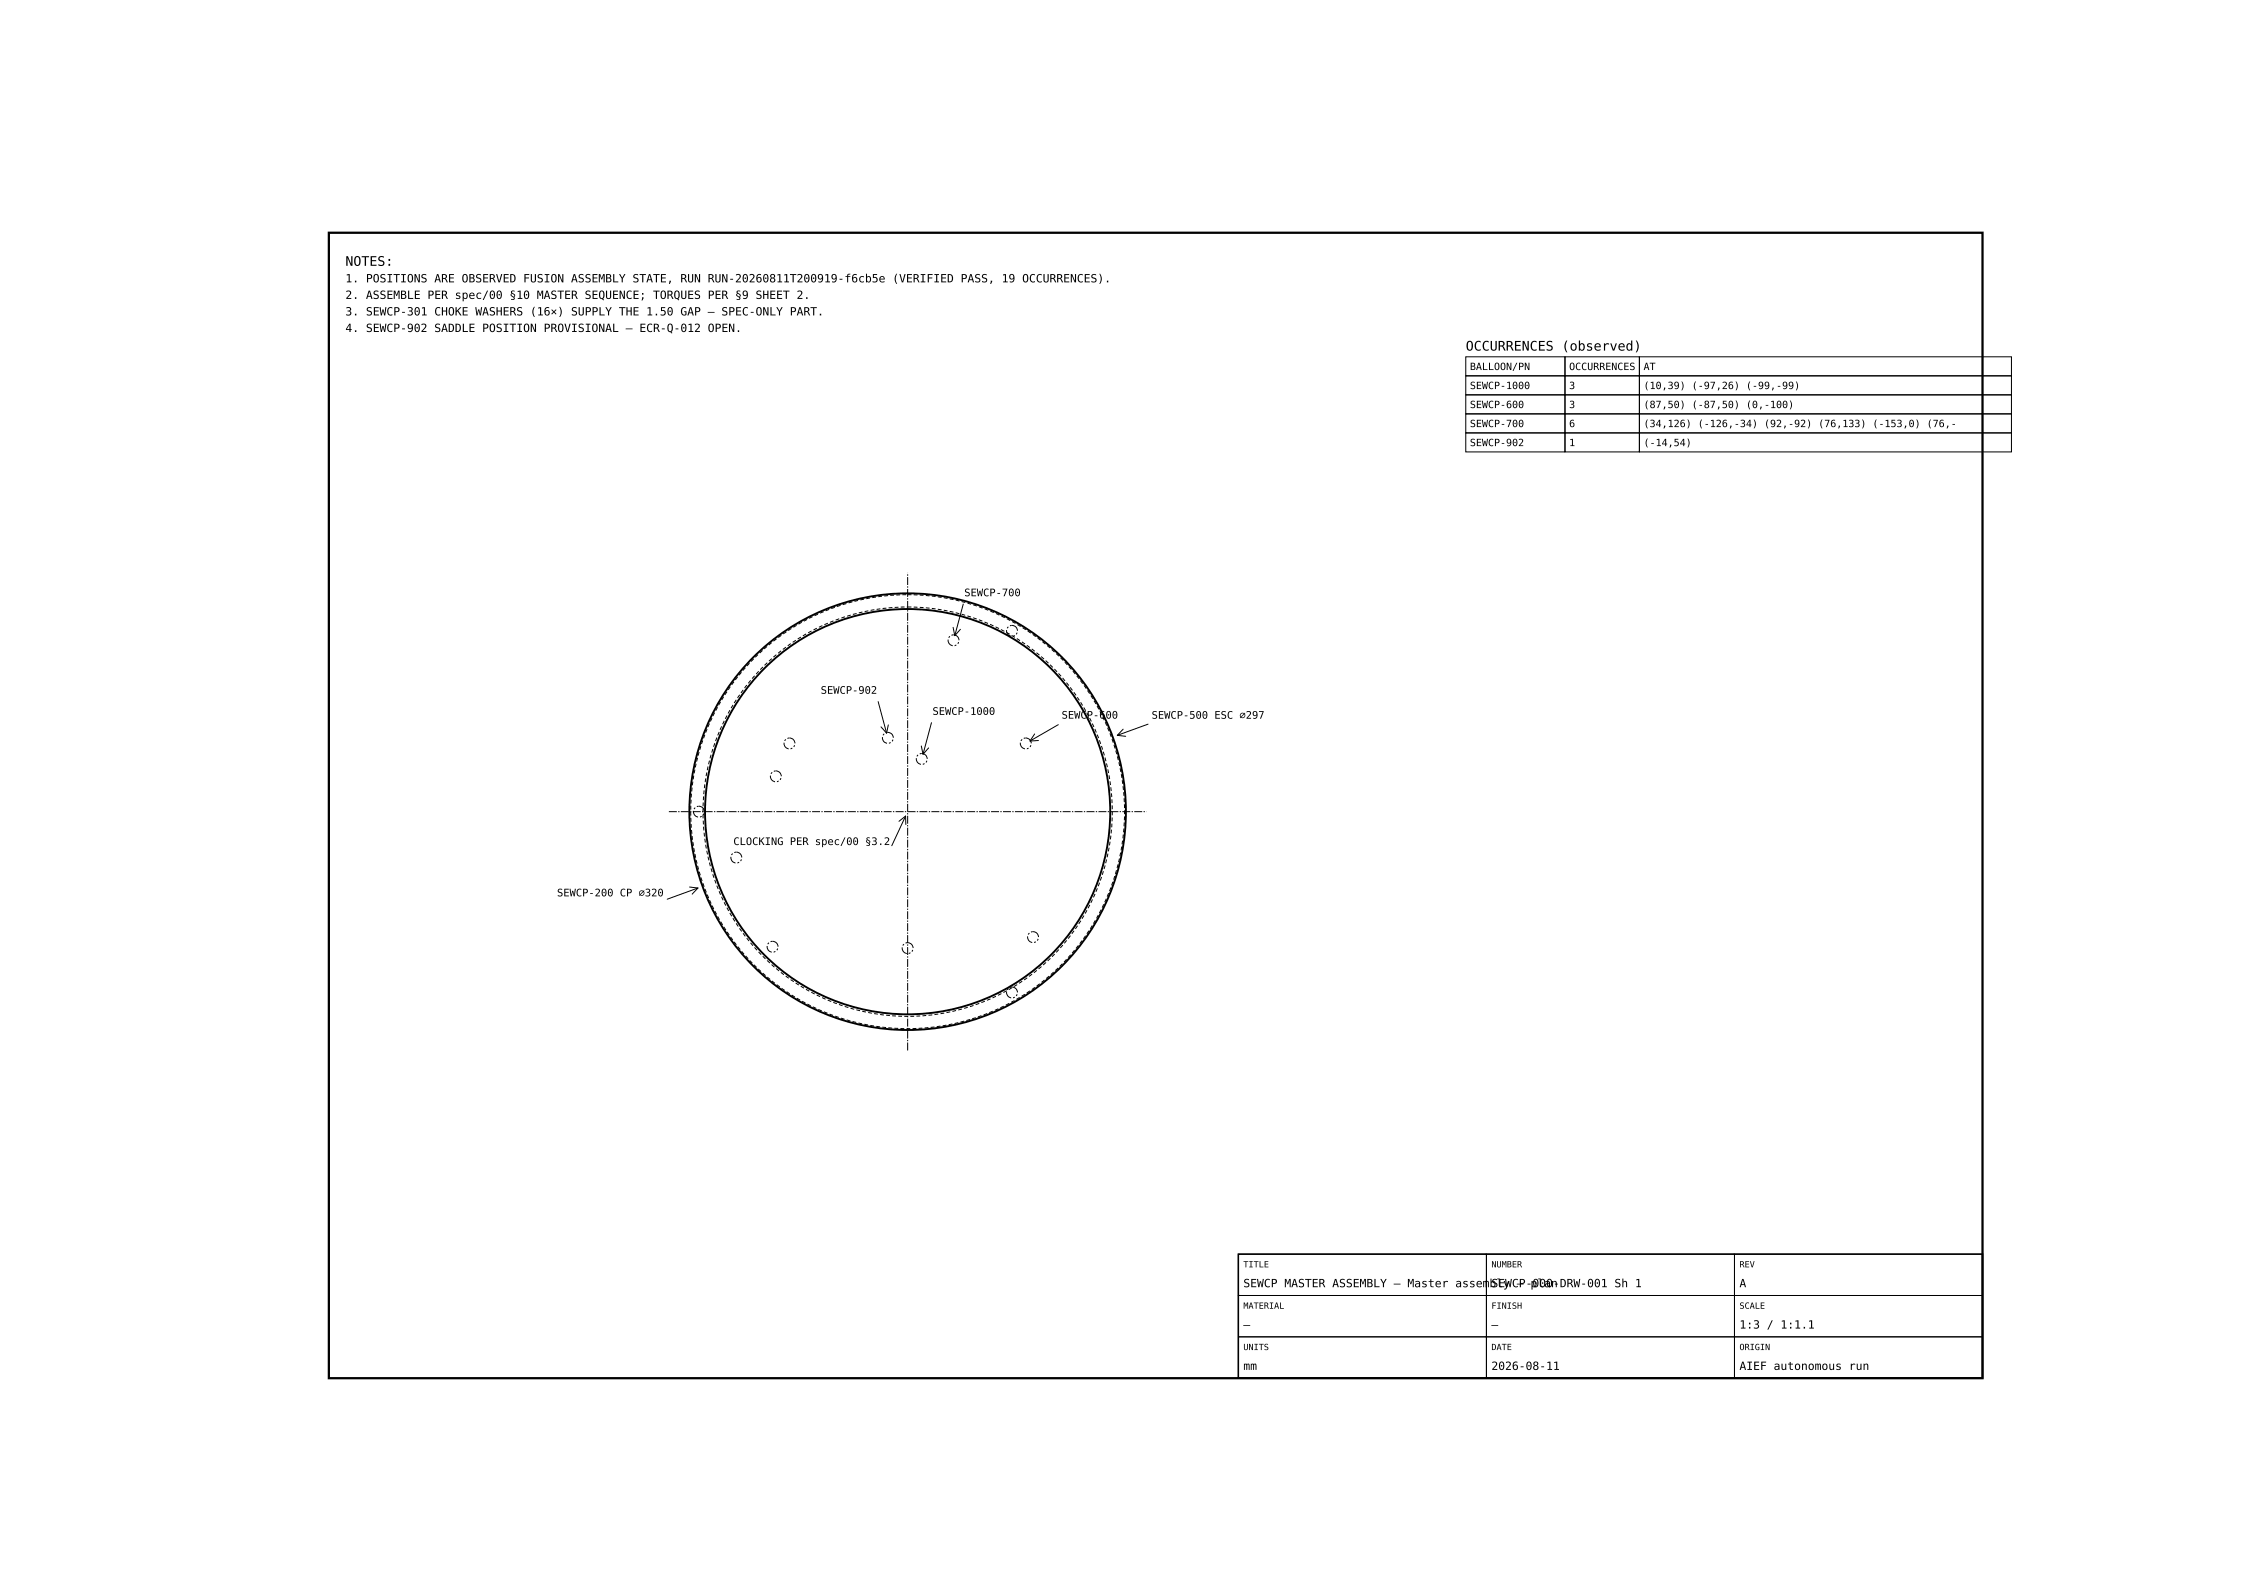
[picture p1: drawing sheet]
<svg xmlns="http://www.w3.org/2000/svg" width="420mm" height="297mm" viewBox="0 0 420 297" stroke-linecap="round" stroke-linejoin="round" font-family="sans-serif">
<defs><g id="words">
<g font-size="2.5">
<text x="64.3" y="49.5">NOTES:</text>
<text x="273" y="65.3">OCCURRENCES (observed)</text>
</g>
<g font-size="2.1">
<text x="64.3" y="52.6">1. POSITIONS ARE OBSERVED FUSION ASSEMBLY STATE, RUN RUN-20260811T200919-f6cb5e (VERIFIED PASS, 19 OCCURRENCES).</text>
<text x="64.3" y="55.7">2. ASSEMBLE PER spec/00 §10 MASTER SEQUENCE; TORQUES PER §9 SHEET 2.</text>
<text x="64.3" y="58.7">3. SEWCP-301 CHOKE WASHERS (16×) SUPPLY THE 1.50 GAP — SPEC-ONLY PART.</text>
<text x="64.3" y="61.8">4. SEWCP-902 SADDLE POSITION PROVISIONAL — ECR-Q-012 OPEN.</text>
<text x="231.6" y="239.7">SEWCP MASTER ASSEMBLY — Master assembly — plan</text>
<text x="277.8" y="239.7">SEWCP-000-DRW-001 Sh 1</text>
<text x="324" y="239.7">A</text>
<text x="231.6" y="247.4">—</text>
<text x="277.8" y="247.4">—</text>
<text x="324" y="247.4">1:3 / 1:1.1</text>
<text x="231.6" y="255.1">mm</text>
<text x="277.8" y="255.1">2026-08-11</text>
<text x="324" y="255.1">AIEF autonomous run</text>
</g>
<g font-size="1.9">
<text x="273.8" y="68.9">BALLOON/PN</text>
<text x="292.2" y="68.9">OCCURRENCES</text>
<text x="306.1" y="68.9">AT</text>
<text x="273.8" y="72.4">SEWCP-1000</text>
<text x="273.8" y="76">SEWCP-600</text>
<text x="292.2" y="72.4">3</text>
<text x="292.2" y="76">3</text>
<text x="306.1" y="72.4">(10,39) (-97,26) (-99,-99)</text>
<text x="306.1" y="76">(87,50) (-87,50) (0,-100)</text>
<text x="273.8" y="79.5">SEWCP-700</text>
<text x="273.8" y="83.1">SEWCP-902</text>
<text x="292.2" y="79.5">6</text>
<text x="292.2" y="83.1">1</text>
<text x="306.1" y="79.5">(34,126) (-126,-34) (92,-92) (76,133) (-153,0) (76,-</text>
<text x="306.1" y="83.1">(-14,54)</text>
<text x="179.6" y="111">SEWCP-700</text>
<text x="152.9" y="129.2">SEWCP-902</text>
<text x="173.7" y="133.1">SEWCP-1000</text>
<text x="197.7" y="133.8">SEWCP-600</text>
<text x="214.5" y="133.8">SEWCP-500 ESC ⌀297</text>
<text x="136.6" y="157.3">CLOCKING PER spec/00 §3.2</text>
<text x="103.7" y="166.9">SEWCP-200 CP ⌀320</text>
</g>
<g font-size="1.6">
<text x="231.6" y="236">TITLE</text>
<text x="277.8" y="236">NUMBER</text>
<text x="324" y="236">REV</text>
<text x="231.6" y="243.7">MATERIAL</text>
<text x="277.8" y="243.7">FINISH</text>
<text x="324" y="243.7">SCALE</text>
<text x="231.6" y="251.4">UNITS</text>
<text x="277.8" y="251.4">DATE</text>
<text x="324" y="251.4">ORIGIN</text>
</g>
</g></defs>
<path d="M61.2 43.3h308v213.3h-308z" fill="none" stroke="#000" stroke-width=".42"/>
<g fill="none" stroke="#000" stroke-width=".35">
<circle cx="169" cy="151.1" r="37.7"/>
<circle cx="169.1" cy="151.1" r="40.7"/>
</g>
<g fill="none" stroke="#000" stroke-width=".19" stroke-dasharray=".7 .4" stroke-linecap="butt">
<circle cx="169" cy="151.1" r="38.1"/>
<circle cx="169" cy="151.1" r="40.4"/>
</g>
<g fill="none" stroke="#000" stroke-width=".19" stroke-dasharray="1.6 .4 .4 .4 .4 .4" stroke-linecap="butt">
<circle cx="177.6" cy="119.2" r="1.02"/>
<circle cx="188.5" cy="117.5" r="1.02"/>
<circle cx="147" cy="138.4" r="1.02"/>
<circle cx="165.4" cy="137.4" r="1.02"/>
<circle cx="191.1" cy="138.4" r="1.02"/>
<circle cx="130.2" cy="151.1" r="1.02"/>
<circle cx="137.1" cy="159.7" r="1.02"/>
<circle cx="144.5" cy="144.6" r="1.02"/>
<circle cx="171.7" cy="141.3" r="1.02"/>
<circle cx="143.9" cy="176.3" r="1.02"/>
<circle cx="169" cy="176.6" r="1.02"/>
<circle cx="192.4" cy="174.5" r="1.02"/>
<circle cx="188.5" cy="184.8" r="1.02"/>
</g>
<g fill="none" stroke="#000" stroke-width=".19">
<path d="M273 66.4h18.5v3.6h-18.5zM273 70h18.5v3.5h-18.5zM273 73.5h18.5v3.6h-18.5zM273 77.1h18.5v3.5h-18.5zM291.5 66.4h13.8v3.6h-13.8zM291.5 70h13.8v3.5h-13.8zM291.5 73.5h13.8v3.6h-13.8zM291.5 77.1h13.8v3.5h-13.8zM305.3 66.4h69.3v3.6h-69.3zM305.3 70h69.3v3.5h-69.3zM305.3 73.5h69.3v3.6h-69.3zM305.3 77.1h69.3v3.5h-69.3z"/>
<path d="M273 80.6h18.5v3.6h-18.5zM291.5 80.6h13.8v3.6h-13.8zM305.3 80.6h69.3v3.6h-69.3zM177.5 116.8l.3 1.6 1.1-1.2M179.4 112.5l-1.6 5.9M163.6 130.6l1.5 5.9M165.4 135l-.3 1.5-1-1.2M171.6 138.9l.3 1.6 1.1-1.2M173.5 134.6l-1.6 5.9M192.7 136.7l-.9 1.3 1.6-.1M197.1 134.9l-5.3 3.1M209.2 135.8l-1.1 1.1 1.6 .2"/>
<path d="M213.8 134.8l-5.7 2.1M167.4 152.9l1.3-.9v1.5M168.7 152l-2.6 5.5M128.4 165.2l1.6 .2-1.1 1.1M130 165.4l-5.7 2M230.7 233.5h46.2v7.7h-46.2zM276.9 233.5h46.2v7.7h-46.2zM323.1 233.5h46.1v7.7h-46.1zM230.7 241.2h46.2v7.7h-46.2zM230.7 248.9h46.2v7.7h-46.2zM276.9 241.2h46.2v7.7h-46.2zM276.9 248.9h46.2v7.7h-46.2z"/>
<path d="M323.1 241.2h46.1v7.7h-46.1zM323.1 248.9h46.1v7.7h-46.1z"/>
</g>
<path d="M230.7 233.5h138.5v23.1h-138.5z" fill="none" stroke="#000" stroke-width=".28"/>
<path d="M124.6 151.1h88.9M169 195.6v-88.9" fill="none" stroke="#000" stroke-width=".19" stroke-dasharray="1.5 .2 .2 .2" stroke-linecap="butt"/>
<use href="#words"/>
</svg>
